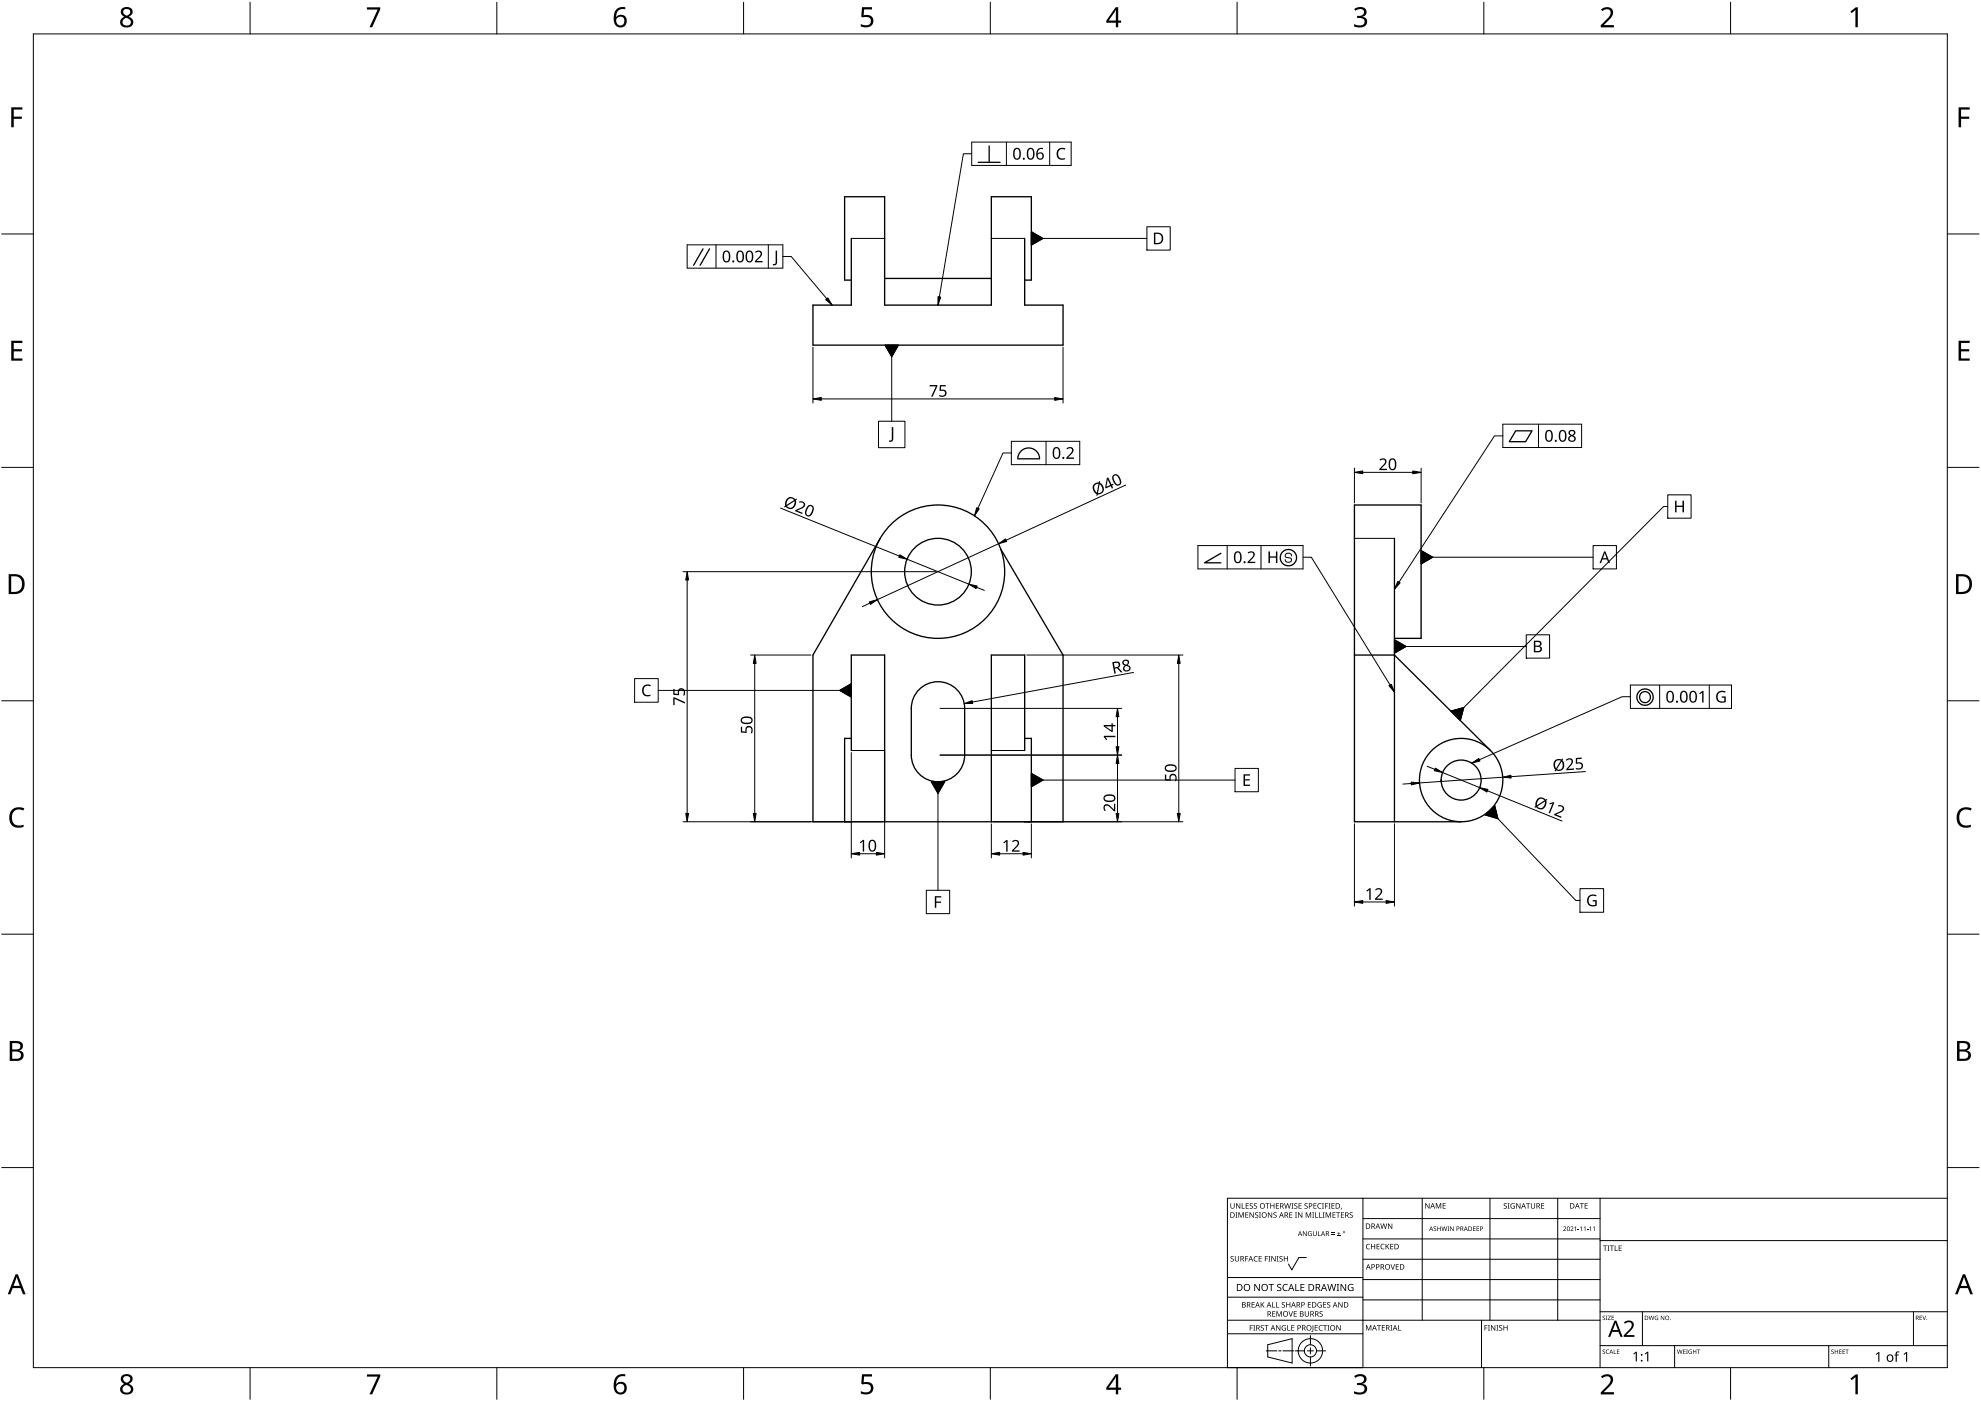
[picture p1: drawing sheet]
<svg xmlns="http://www.w3.org/2000/svg" width="594mm" height="420mm" viewBox="0 0 594 420" stroke-linecap="round" stroke-linejoin="round" font-family="sans-serif">
<g fill="none" stroke="#000" stroke-width=".4">
<path d="M255.3 71.5v20h-11.5v12h75v-12h-11.5v-20M255.3 84h-2v-25h12v32.5h32v-32.5h12v25h-2M265.3 83.5h32M264 161.5l-20.2 34.9v50h75v-50l-18.7-31.7M418.2 161.5v84.9M406.2 196.4h12l28.8 28.7M418.2 191.4h8v-40h-20v95h32M275.6 206.8a8 8 0 0 1 8.8-1.7 8 8 0 0 1 4.9 7.3v14a8 8 0 0 1-8 8 8 8 0 0 1-8-8v-14a8 8 0 0 1 2.3-5.6zM255.3 225.1v-28.7h10v50M255.3 221.4h-2v25M307.3 225.1v-28.7h-10v50M307.3 221.4h2v25"/>
<circle cx="281.3" cy="171.4" r="10"/>
<circle cx="281.3" cy="171.4" r="20"/>
<circle cx="438.2" cy="233.9" r="6"/>
<circle cx="438.2" cy="233.9" r="12.5"/>
</g>
<path d="M255.3 71.5h10M297.3 71.5h10M406.2 161.5h12M255.3 225.1h10M297.3 225.1h10" fill="none" stroke="#000" stroke-width=".3"/>
<path d="M10 10.2h574v400h-574z" fill="none" stroke="#000" stroke-width=".3"/>
<g fill="none" stroke="#000" stroke-width=".3">
<path d="M75 .7v9.5M149 .7v9.5M223 .7v9.5M297 .7v9.5M371 .7v9.5M445 .7v9.5M519 .7v9.5M.5 70.2h9.5M584 70.2h9.5M.5 140.2h9.5M584 140.2h9.5M.5 210.2h9.5"/>
<path d="M584 210.2h9.5M.5 280.2h9.5M584 280.2h9.5M.5 350.2h9.5M584 350.2h9.5M75 410.2v9.5M149 410.2v9.5M223 410.2v9.5M297 410.2v9.5M371 410.2v9.5M445 410.2v9.5M519 410.2v9.5"/>
</g>
<g fill="#000">
<path d="M110 2.2h4v.6l-2.4 5.4h-.8l2.5-5.3h-3.3zM258.5 2.2h3v.6h-2.4l-.1 1.8a1.98 1.98 0 0 1 2.3 .2 1.98 1.98 0 0 1 .5 2.3 2.71 2.71 0 0 1-3.7 .8v-.7a1.93 1.93 0 0 0 3-.6 1.37 1.37 0 0 0-.5-1.4 1.37 1.37 0 0 0-1.4-.1l-.5 .1-.4-.2zM406.1 2.7a2.32 2.32 0 0 1 3.7 .6 1.47 1.47 0 0 1-1.2 1.7 1.59 1.59 0 0 1 1.4 1.8 1.59 1.59 0 0 1-1.8 1.4l-2.1-.3v-.7a2.12 2.12 0 0 0 3.1-.5 1.21 1.21 0 0 0-1.6-1.3h-.6v-.6a1.53 1.53 0 0 0 2.1-1.2 1.49 1.49 0 0 0-2.6-.4zM480.1 2.8a2.03 2.03 0 0 1 2.1-.7 2.03 2.03 0 0 1 1.6 1.6 3.9 3.9 0 0 1-1.6 2.6l-1.2 1.2h3v.7h-4v-.6l1.6-1.6a2.56 2.56 0 0 0 1.2-2.8 1.62 1.62 0 0 0-2.3 .1zM554.9 3.5l1.6-1.3h.6v6h-.7v-5.2l-1.1 .9zM3.4 32.2h3.3v.7h-2.6v2.1h2.5v.6h-2.5v2.6h-.7zM587.4 32.2h3.3v.7h-2.6v2.1h2.4v.6h-2.4v2.6h-.7zM3.4 102.2h3.3v.7h-2.6v1.8h2.5v.7h-2.5v2.1h2.6v.7h-3.3zM587.4 102.2h3.3v.7h-2.6v1.8h2.4v.7h-2.4v2.1h2.6v.7h-3.3zM3.5 242.9a3.3 3.3 0 0 1 3.8-.5l-.3 .7a2.26 2.26 0 0 0-2.6 .1 2.26 2.26 0 0 0-.8 2.5 2.12 2.12 0 0 0 3.1 1.7l.4-.1v.7a2.98 2.98 0 0 1-3.4-.4 2.98 2.98 0 0 1-.8-3.3zM587.5 242.9a3.3 3.3 0 0 1 3.8-.5l-.3 .7a2.26 2.26 0 0 0-2.7 .1 2.26 2.26 0 0 0-.7 2.5 2.12 2.12 0 0 0 3.1 1.7l.3-.1v.7a2.98 2.98 0 0 1-3.4-.4 2.98 2.98 0 0 1-.8-3.3zM110 412.2h4v.5l-2.4 5.5h-.8l2.5-5.3h-3.3z"/>
<path d="M258.5 412.1h3v.7h-2.4l-.1 1.7a1.98 1.98 0 0 1 2.3 .3 1.98 1.98 0 0 1 .5 2.2 2.71 2.71 0 0 1-3.7 .9v-.7a1.94 1.94 0 0 0 3-.6 1.37 1.37 0 0 0-.5-1.4 1.37 1.37 0 0 0-1.4-.1l-.5 .1-.4-.2zM406.1 412.7a2.32 2.32 0 0 1 3.7 .5 1.47 1.47 0 0 1-1.2 1.8 1.59 1.59 0 0 1 1.4 1.8 1.59 1.59 0 0 1-1.8 1.4l-2.1-.3v-.7a2.12 2.12 0 0 0 3.1-.5 1.21 1.21 0 0 0-1.6-1.3h-.6v-.7a1.53 1.53 0 0 0 2.1-1.1 1.48 1.48 0 0 0-2.6-.4zM480.1 412.8a2.03 2.03 0 0 1 2.1-.7 2.03 2.03 0 0 1 1.6 1.6 3.9 3.9 0 0 1-1.6 2.6l-1.2 1.2h3v.7h-4v-.6l1.6-1.6a2.56 2.56 0 0 0 1.2-2.8 1.62 1.62 0 0 0-2.3 .1zM554.9 413.4l1.6-1.2h.6v6h-.7v-5.3l-1.1 1z"/>
<path d="M36.5 2.7a1.85 1.85 0 0 1 2-.6 1.85 1.85 0 0 1 1.3 1.6l-.4 .8-.8 .5a1.71 1.71 0 0 1 1.3 2.2 1.71 1.71 0 0 1-2.3 1 1.61 1.61 0 0 1-1.6-1.4 1.61 1.61 0 0 1 1.3-1.8 1.58 1.58 0 0 1-.8-2.3zM37 5.9a1.16 1.16 0 0 0 .9 1.8 1.16 1.16 0 0 0 1.2-1.6 1.28 1.28 0 0 0-2.1-.2zM37 3.7a1 1 0 0 0 2 0 1 1 0 0 0-2 0z"/>
<path d="M184.9 2.8a2.88 2.88 0 0 1 2.6-.6v.6a2.02 2.02 0 0 0-2.7 2.3 1.83 1.83 0 0 1 2.6-.3 1.83 1.83 0 0 1 .3 2.6 2.07 2.07 0 0 1-2.6 .6 2.07 2.07 0 0 1-1.1-2.4 4 4 0 0 1 .9-2.8zM184.7 6.3a1.3 1.3 0 0 0 2.6 0 1.3 1.3 0 0 0-2.6 0z"/>
<path d="M334.6 2.2h.7v4h.9v.6h-.9v1.4h-.7v-1.4h-2.8v-.6zM334.6 3l-2.1 3.2h2.1z"/>
<path d="M2.6 172.2h1.8a2.99 2.99 0 0 1 3 3.1 2.99 2.99 0 0 1-3.1 2.9h-1.7zM3.4 172.8v4.7h.8a2.35 2.35 0 0 0 2.4-2.1 2.35 2.35 0 0 0-2-2.6z"/>
<path d="M586.6 172.2h1.8a2.99 2.99 0 0 1 3 3.1 2.99 2.99 0 0 1-3.2 2.9h-1.6zM587.3 172.8v4.7h.9a2.35 2.35 0 0 0 2.4-2.1 2.35 2.35 0 0 0-2-2.6z"/>
<path d="M2.9 312.2h1.7a1.68 1.68 0 0 1 2.3 1.7 1.37 1.37 0 0 1-1.2 1.1 1.61 1.61 0 0 1 1.4 2 1.61 1.61 0 0 1-2.1 1.2h-2.1zM3.7 315.4v2.1h1.2a1.13 1.13 0 0 0 1.4-1.1 1.13 1.13 0 0 0-1.5-1zM3.7 312.8v1.9h1.1a1.02 1.02 0 0 0 1.3-1 1.02 1.02 0 0 0-1.4-.9z"/>
<path d="M586.9 312.2h1.7a1.68 1.68 0 0 1 2.2 1.7 1.37 1.37 0 0 1-1.1 1.1 1.61 1.61 0 0 1 1.3 2 1.61 1.61 0 0 1-2 1.2h-2.1zM587.6 315.4v2.1h1.2a1.13 1.13 0 0 0 1.5-1.1 1.13 1.13 0 0 0-1.5-1zM587.6 312.8v1.9h1.1a1.02 1.02 0 0 0 1.4-1 1.02 1.02 0 0 0-1.5-.9z"/>
<path d="M4.7 382.2h.6l2.4 6h-.8l-.7-1.9h-2.4l-.7 1.9h-.8zM5 382.9l-.9 2.7h1.8z"/>
<path d="M588.6 382.2h.7l2.4 6h-.8l-.8-1.9h-2.3l-.7 1.9h-.8zM589 382.9l-1 2.7h1.9z"/>
<path d="M36.5 412.7a1.85 1.85 0 0 1 2-.6 1.85 1.85 0 0 1 1.3 1.6l-.4 .8-.8 .5a1.71 1.71 0 0 1 1.3 2.2 1.71 1.71 0 0 1-2.3 1 1.61 1.61 0 0 1-1.6-1.5 1.61 1.61 0 0 1 1.3-1.7 1.58 1.58 0 0 1-.8-2.3zM37 415.9a1.16 1.16 0 0 0 .9 1.8 1.16 1.16 0 0 0 1.2-1.6 1.28 1.28 0 0 0-2.1-.2zM37 413.7a1 1 0 0 0 2 0 1 1 0 0 0-2 0z"/>
<path d="M184.9 412.8a2.88 2.88 0 0 1 2.6-.6v.6a2.02 2.02 0 0 0-2.7 2.3 1.83 1.83 0 0 1 2.6-.3 1.83 1.83 0 0 1 .3 2.6 2.07 2.07 0 0 1-2.6 .6 2.07 2.07 0 0 1-1.1-2.4 4 4 0 0 1 .9-2.8zM184.7 416.3a1.3 1.3 0 0 0 2.6 0 1.3 1.3 0 0 0-2.6 0z"/>
<path d="M334.6 412.2h.7v3.9h.9v.7h-.9v1.4h-.7v-1.4h-2.8v-.6zM334.6 412.9l-2.1 3.2h2.1z"/>
</g>
<g fill="none" stroke="#000" stroke-width=".3">
<path d="M408.7 359.4v50.8h-40.6v-50.8h215.9M426.5 359.4v36.5M446.8 359.4v36.5M467.1 359.4v36.5M479.8 359.4v50.8M391.8 377.1h-2.3l-2.1 3.7-1-1.7M408.7 365.5h71.1M408.7 371.5h71.1M408.7 377.6h71.1M479.8 372.1h104.2M368.1 400h40.6M368.1 395.9h111.7"/>
<path d="M368.1 389h40.6M368.1 383.1h40.6M408.7 383.7h71.1M408.7 389.8h71.1M444.3 395.9v14.3M479.8 393.4h104.2M492.5 393.4v10.2M573.8 393.4v10.2M379.7 405.1h3.2M380.2 403.3l7.3-1.8v7.3l-7.3-1.9zM383.5 405.1h.7M384.7 405.1h3.2"/>
<path d="M388.4 405.1h2.7M392.1 405.1h1.8M393 400.5v2.8M393 404.2v1.8M393 406.9v2.8M394.8 405.1h2.7M479.8 403.6h104.2M502.2 403.6v6.6M548.4 403.6v6.6"/>
<circle cx="393" cy="405.1" r="1.83"/>
<circle cx="393" cy="405.1" r="3.7"/>
</g>
<g fill="#000">
<path d="M369.1 376.8l.5-.1 .4 .1-.1 .1a.38 .38 0 0 0-.5-.1 .38 .38 0 0 0-.2 .5 .38 .38 0 0 0 .5 .2 .53 .53 0 0 1 .2 .8 .53 .53 0 0 1-.8 0v-.2a.41 .41 0 0 0 .5 .1 .41 .41 0 0 0 .2-.6 .41 .41 0 0 0-.6-.1zM369 360.8h.2v1.1a.42 .42 0 0 0 .4 .4 .42 .42 0 0 0 .4-.4v-1.1h.2v1.1a.62 .62 0 0 1-.6 .6 .62 .62 0 0 1-.6-.6zM370.5 363.6h.6l-.2 .1v1.3l.2 .2h-.6l.2-.2v-1.3zM370.3 376.7h.2v1a.42 .42 0 0 0 .5 .5 .42 .42 0 0 0 .4-.5v-1h.2v1a.62 .62 0 0 1-.7 .6 .62 .62 0 0 1-.6-.6zM370.7 360.8h.2l.9 1.4v-1.4h.1v1.7h-.2l-.9-1.4 .1 1.4h-.2zM371.4 363.6h.3l.5 1.3 .5-1.3h.3v1.6h-.2v-1.4l-.7 1.4-.5-1.4v1.4h-.2zM372.4 360.8h.2v1.5h.7v.2h-.9zM373.4 376.7h.9v.2h-.7v.5h.7v.2h-.7v.7h-.2zM373.5 363.6h.9v.2h-.7v.5h.6v.1h-.6v.6h.7v.2h-.9zM373.6 360.8h.9v.2h-.7v.5h.6v.2h-.6v.6h.7v.2h-.9zM374.8 361l.6-.2 .3 .1v.2a.38 .38 0 0 0-.5-.2 .38 .38 0 0 0-.2 .5 .38 .38 0 0 0 .5 .2 .53 .53 0 0 1 .1 .8 .53 .53 0 0 1-.8 0v-.1a.41 .41 0 0 0 .6 0 .41 .41 0 0 0 .1-.5 .41 .41 0 0 0-.5-.2zM374.7 363.6h.3l.8 1.3v-1.3h.2v1.6h-.2l-.9-1.4v1.4h-.2z"/>
<path d="M376.2 376.9l.5-.2 .5 .1-.1 .1a.65 .65 0 0 0-.9 .6 .65 .65 0 0 0 .9 .6 .77 .77 0 0 1-1.1-.1 .77 .77 0 0 1 .2-1.1zM376.1 361l.5-.2 .4 .1-.1 .2a.38 .38 0 0 0-.5-.2 .38 .38 0 0 0-.2 .5 .38 .38 0 0 0 .5 .2 .53 .53 0 0 1 .2 .8 .53 .53 0 0 1-.8 0v-.1a.41 .41 0 0 0 .5 0 .41 .41 0 0 0 .2-.5 .41 .41 0 0 0-.6-.2zM376.4 363.7l.6-.1h.3v.2a.38 .38 0 0 0-.5-.1 .38 .38 0 0 0-.2 .5 .38 .38 0 0 0 .5 .2 .53 .53 0 0 1 .1 .8 .53 .53 0 0 1-.8 0v-.2a.41 .41 0 0 0 .6 .1 .41 .41 0 0 0 .1-.6 .41 .41 0 0 0-.5-.1zM377.6 363.6h.5l-.1 .1v1.3l.1 .2h-.5l.2-.2v-1.3zM377.5 376.7h.9v.2h-.7v.5h.6v.2h-.6v.5h.7v.2h-.9zM379.3 376.7h.9v.2h-.7v.5h.7v.2h-.7v.7h-.2zM379.5 360.8h1.2v.2h-.5v1.5h-.2v-1.5h-.5zM380.4 376.7h.6l-.2 .2v1.3l.2 .1h-.6l.2-.1v-1.3zM380.2 363.6h.3l.8 1.3v-1.3h.2v1.6h-.2l-.9-1.4v1.4h-.2zM380.9 360.8h.3v.7h.8v-.7h.2v1.7h-.2v-.8h-.8v.8h-.3zM381.3 376.7h.2l.9 1.3v-1.3h.1v1.6h-.2l-.9-1.3 .1 1.3h-.2zM381.9 363.7l.6-.1h.3v.2a.38 .38 0 0 0-.5-.1 .38 .38 0 0 0-.2 .5 .38 .38 0 0 0 .5 .2 .53 .53 0 0 1 .1 .8 .53 .53 0 0 1-.8 0l.1-.2a.41 .41 0 0 0 .5 .1 .41 .41 0 0 0 .1-.6 .41 .41 0 0 0-.5-.1z"/>
<path d="M382.9 376.7h.5l-.1 .2v1.3l.1 .1h-.5l.1-.1v-1.3zM382.6 360.8h.9v.2h-.7v.5h.7v.2h-.7v.6h.7v.2h-.9zM383.8 376.8l.5-.1 .3 .1v.1a.38 .38 0 0 0-.5-.1 .38 .38 0 0 0-.2 .5 .38 .38 0 0 0 .5 .2 .53 .53 0 0 1 .2 .8 .53 .53 0 0 1-.9 0l.1-.2a.41 .41 0 0 0 .5 .1 .41 .41 0 0 0 .1-.6 .41 .41 0 0 0-.5-.1zM385 376.7h.2v.7h.8v-.7h.2v1.6h-.2v-.7h-.8v.7h-.2zM385.1 360.8h.2l.4 1.4 .3-1.4h.2l.4 1.4 .3-1.4h.3l-.5 1.7h-.2l-.4-1.4-.4 1.4h-.2zM386.6 363.6h1v.2h-.7v.5h.6v.1h-.6v.6h.7v.2h-1zM387.3 360.8h.6l-.2 .2v1.3l.2 .2h-.6l.2-.2v-1.3zM388.4 363.6h.6l-.2 .1v1.3l.2 .2h-.6l.2-.2v-1.3zM388.2 361l.5-.2 .4 .1-.1 .2a.38 .38 0 0 0-.5-.2 .38 .38 0 0 0-.2 .5 .38 .38 0 0 0 .5 .2 .53 .53 0 0 1 .2 .8 .53 .53 0 0 1-.8 0v-.1a.41 .41 0 0 0 .5 0 .41 .41 0 0 0 .1-.5 .41 .41 0 0 0-.5-.2zM389.4 360.8h.9v.2h-.7v.5h.7v.2h-.7v.6h.7v.2h-.9zM389.3 363.6h.2l.9 1.3v-1.3h.1v1.6h-.2l-.9-1.4 .1 1.4h-.2zM390.7 369.2h.2l.8 1.2v-1.2h.2v1.5h-.2l-.8-1.2v1.2h-.2z"/>
<path d="M391.3 361l.5-.2 .4 .1-.1 .2a.38 .38 0 0 0-.5-.2 .38 .38 0 0 0-.2 .5 .38 .38 0 0 0 .5 .2 .53 .53 0 0 1 .2 .8 .53 .53 0 0 1-.8 0v-.1a.41 .41 0 0 0 .5 0 .41 .41 0 0 0 .1-.5 .41 .41 0 0 0-.5-.2zM391.6 363.6h.3l.5 1.3 .5-1.3h.3v1.6h-.2v-1.4l-.7 1.4-.5-1.4v1.4h-.2zM392.4 369.4l.5-.2 .5 .1-.2 .1a.6 .6 0 0 0-.8 .6 .6 .6 0 0 0 .8 .5v-.4l-.3-.2h.5v.7a.8 .8 0 0 1-1.1-.1 .8 .8 0 0 1 .1-1.1zM393.5 363.6h.6l-.2 .1v1.3l.2 .2h-.6l.2-.2v-1.3zM394.4 363.6h.2v1.4h.7v.2h-.9zM393.9 360.8h.9v.2h-.7v.5h.7v.2h-.7v.6h.7v.2h-.9zM393.7 369.2h.2v1a.38 .38 0 0 0 .4 .3 .38 .38 0 0 0 .4-.3v-1h.2v1a.56 .56 0 0 1-.6 .5 .56 .56 0 0 1-.6-.5zM395.2 369.2h.2v1.3h.7v.2h-.9zM395.6 363.6h.2v1.4h.7v.2h-.9zM395.3 361l.5-.2 .5 .1-.1 .2a.65 .65 0 0 0-.9 .6 .65 .65 0 0 0 .9 .5 .77 .77 0 0 1-1.1-.1 .77 .77 0 0 1 .2-1.1zM396.5 360.8h.5l-.1 .2v1.3l.1 .2h-.5l.1-.2v-1.3zM396.7 363.6h.5l-.2 .1v1.3l.2 .2h-.5l.1-.2v-1.3z"/>
<path d="M397.4 360.8h.9v.2h-.7v.6h.6v.2h-.6v.7h-.2zM397.5 363.6h.3l.5 1.3 .6-1.3h.3v1.6h-.2v-1.4l-.7 1.4-.6-1.4v1.4h-.2zM398.4 360.8h.6l-.2 .2v1.3l.2 .2h-.6l.2-.2v-1.3zM399.3 370.1l1 .1zM399.3 369.7l1 .1zM399.3 360.8h.9v.2h-.7v.5h.7v.2h-.7v.6h.7v.2h-.9zM399.6 363.6h.9v.2h-.7v.5h.7v.1h-.7v.6h.7v.2h-.9zM401 370.5l1 .2zM400.7 363.6h1.2v.2h-.5v1.4h-.2v-1.4h-.5zM401.4 369.5l.2 .4h.4l-.4 .1v.5l-.2-.5h-.4l.4-.1zM402.2 362.2h.2l-.3 .6zM402.1 363.6h.9v.2h-.7v.5h.7v.1h-.7v.6h.7v.2h-.9z"/>
<path d="M404.8 363.7l.6-.1h.3l-.1 .2a.38 .38 0 0 0-.5-.1 .38 .38 0 0 0-.1 .5 .38 .38 0 0 0 .4 .2 .53 .53 0 0 1 .2 .8 .53 .53 0 0 1-.8 0v-.2a.41 .41 0 0 0 .6 .1 .41 .41 0 0 0 .1-.6 .41 .41 0 0 0-.6-.1zM409.8 373.2l.6-.2 .5 .1-.1 .2a.65 .65 0 0 0-1 .6 .65 .65 0 0 0 1 .5 .77 .77 0 0 1-1.1-.1 .77 .77 0 0 1 .1-1.1zM411.1 373h.2v.7h.9v-.7h.2v1.7h-.2v-.8h-.9v.8h-.2zM412.8 373h.9v.2h-.7v.5h.7v.2h-.7v.6h.7v.2h-.9zM414.2 373.2l.6-.2 .4 .1-.1 .2a.65 .65 0 0 0-.9 .6 .65 .65 0 0 0 1 .5 .77 .77 0 0 1-1.1-.1 .77 .77 0 0 1 .1-1.1zM413.9 366.9h.3l.3 1.4 .4-1.4h.2l.4 1.4 .3-1.4h.2l-.4 1.6h-.2l-.4-1.3-.4 1.3h-.2zM415.5 373h.2v.8l.7-.8h.3l-.7 .7 .7 1h-.2l-.6-.8-.2 .8h-.2zM417 379.1h.2l.5 1.4 .4-1.4h.3l-.6 1.7h-.2zM416.2 366.9h.3l.8 1.4v-1.4h.2v1.6h-.2l-.9-1.3v1.3h-.2zM416.9 373h.9v.2h-.7v.5h.7v.2h-.7v.6h.7v.2h-.9zM427.4 360.8h.2l.9 1.4v-1.4h.2v1.6h-.2l-.9-1.3v1.3h-.2zM430 367.9l.5-.1 .2 .2a.33 .33 0 0 0-.5-.1 .33 .33 0 0 0-.1 .5 .33 .33 0 0 0 .5 .1 .43 .43 0 0 1 0 .7 .43 .43 0 0 1-.7-.2 .33 .33 0 0 0 .5 .1 .33 .33 0 0 0 0-.5l-.4-.3z"/>
<path d="M430.6 360.8h.3l.5 1.4 .5-1.4h.3v1.6h-.2v-1.4l-.7 1.4-.5-1.4v1.4h-.2zM431 367.8h.2v.6h.7v-.6h.2v1.4h-.2v-.7h-.7v.7h-.2zM432.6 360.8h.9v.2h-.7v.5h.7v.2h-.7v.6h.7v.1h-.9zM432.3 367.8h.2l.2 1.2 .4-1.2h.1l.4 1.2 .2-1.2h.2l-.4 1.4h-.1l-.4-1.2-.3 1.2h-.2zM434.1 367.8h.5l-.2 .2 .2 1.2h-.5l.2-.2zM434.9 367.8h.2l.7 1.1v-1.1h.1v1.4h-.2l-.7-1.1v1.1h-.1zM441.8 367.8h.7l-.6 .2v.4h.6l-.6 .1v.5l.6 .2h-.7zM442.8 367.8h.8l-.6 .2v.4h.5l-.5 .1v.5l.6 .2h-.8zM451 361l.6-.2 .3 .1-.1 .2a.38 .38 0 0 0-.5-.2 .38 .38 0 0 0-.1 .5 .38 .38 0 0 0 .4 .2 .53 .53 0 0 1 .2 .8 .53 .53 0 0 1-.8 0v-.1a.41 .41 0 0 0 .6 0 .41 .41 0 0 0 .1-.5 .41 .41 0 0 0-.5-.2zM452.1 360.8h.6l-.2 .2v1.3l.2 .2h-.6l.2-.2v-1.3zM453.2 361l.7-.2 .4 .1-.1 .2a.67 .67 0 0 0-1 .5 .67 .67 0 0 0 .9 .7v-.5h-.4v-.2h.6v.8a.88 .88 0 0 1-1.2-.2 .88 .88 0 0 1 .1-1.2zM454.7 360.8h.2l.9 1.4v-1.4h.2v1.7h-.3l-.8-1.4v1.4h-.2z"/>
<path d="M457.7 360.8h1.2v.2h-.5v1.5h-.2v-1.5h-.5zM459.1 360.8h.2v1.1a.42 .42 0 0 0 .4 .4 .42 .42 0 0 0 .4-.4v-1.1h.2v1.1a.62 .62 0 0 1-.6 .6 .62 .62 0 0 1-.6-.6zM462.2 360.8h.9v.2h-.7v.5h.6v.2h-.6v.6h.7v.2h-.9zM468.8 368a.49 .49 0 0 1 .8 0 .49 .49 0 0 1-.3 .7l-.3 .3 .7 .2h-.9l.3-.5a.37 .37 0 0 0 .4-.5 .37 .37 0 0 0-.6-.1zM471 368a.49 .49 0 0 1 .8 0 .49 .49 0 0 1-.3 .7l-.3 .3 .7 .2h-.9l.3-.5a.37 .37 0 0 0 .4-.5 .37 .37 0 0 0-.6-.1zM472.1 368.1l.5-.3v1.4h-.1v-1.2zM473.1 368.6l.5 .1zM473.8 368.1l.5-.3v1.4h-.1v-1.2zM473.8 360.8h1.2v.2h-.5v1.4h-.2v-1.4h-.5zM474.9 368.1l.5-.3v1.4h-.1v-1.2zM475.9 368.6l.5 .1zM475.2 360.8h.9v.2h-.7v.5h.7v.2h-.7v.6h.7v.1h-.9z"/>
<path d="M476.6 368.1l.5-.3v1.4h-.1v-1.2zM477.7 368.1l.5-.3v1.4h-.1v-1.2zM480.7 373.5h1.3v.2h-.5v1.4h-.2v-1.4h-.6zM482.1 373.5h.6l-.2 .2v1.3l.2 .1h-.6l.2-.1v-1.3zM482.8 373.5h1.2v.2h-.5v1.4h-.2v-1.4h-.5zM484.2 373.5h.2v1.5h.7v.1h-.9zM485.4 373.5h.9v.2h-.7v.5h.7v.2h-.7v.6h.7v.1h-.9zM374.8 397.4h.9v.2h-.7v.6h.6v.2h-.6v.6h-.2zM375.3 390.5h1v.2h-.7v.5h.6v.2h-.6v.6h.7v.1h-1zM375.8 397.4h.6l-.2 .2v1.3l.2 .1h-.6l.2-.1v-1.3zM376.1 385.1h.4l1.1 1.7v-1.7h.2v2.1h-.3l-1.1-1.8v1.8h-.3zM378.1 397.6l.6-.2 .3 .1v.2a.38 .38 0 0 0-.5-.2 .38 .38 0 0 0-.2 .5 .38 .38 0 0 0 .5 .2 .53 .53 0 0 1 .1 .8 .53 .53 0 0 1-.8 0v-.2a.41 .41 0 0 0 .6 .1 .41 .41 0 0 0 .1-.5 .41 .41 0 0 0-.5-.2z"/>
<path d="M378.1 390.5h.2v.8l.7-.8h.2l-.6 .7 .6 .9h-.2l-.6-.7-.1 .7h-.2zM379.2 397.4h1.2v.2h-.5v1.4h-.2v-1.4h-.5zM380.4 385.1h1.6v.2h-.6v1.9h-.3v-1.9h-.7zM381.5 390.5h.2v1.4h.7v.2h-.9zM381.5 393.2h.9v.2h-.7v.5h.7v.2h-.7v.6h.7v.2h-.9zM382.7 390.5h.2v1.4h.7v.2h-.9zM382.8 393.2h.3l.5 1.4 .5-1.4h.3v1.7h-.2v-1.5l-.7 1.5-.5-1.5v1.5h-.2zM382.7 397.4h.2l.9 1.4v-1.4h.2v1.6h-.3l-.8-1.3v1.3h-.2zM383.1 385.3l.4-.3 .7 .2-.2 .1a.44 .44 0 0 0-.7 .2 .44 .44 0 0 0 .5 .5 .66 .66 0 0 1 .4 1 .66 .66 0 0 1-1 .2l-.2-.1v-.3l.2 .1a.47 .47 0 0 0 .8-.2 .47 .47 0 0 0-.6-.6l-.4-.3zM384.6 397.6l.7-.2 .3 .1v.2a.67 .67 0 0 0-1.1 .5 .67 .67 0 0 0 1 .6v-.4h-.4v-.2h.6v.8a.88 .88 0 0 1-1.2-.2 .88 .88 0 0 1 .1-1.2zM384.5 390.7l.5-.2 .3 .1v.2a.38 .38 0 0 0-.5-.2 .38 .38 0 0 0-.2 .5 .38 .38 0 0 0 .5 .2 .53 .53 0 0 1 .2 .8 .53 .53 0 0 1-.8 0v-.2a.41 .41 0 0 0 .5 .1 .41 .41 0 0 0 .1-.5 .41 .41 0 0 0-.5-.2zM384.9 385.3l.7-.3 .6 .2-.1 .2a.84 .84 0 0 0-1.2 .8 .84 .84 0 0 0 1.2 .7v.2a1.1 1.1 0 0 1-1.4-.3 1.1 1.1 0 0 1 .2-1.5z"/>
<path d="M386.1 397.4h.2v1.5h.7v.1h-.9zM386.4 393.2h.2l.5 1.4 .4-1.4h.3l-.6 1.7h-.2zM385.7 390.5h.2v.7h.8v-.7h.3v1.6h-.3v-.7h-.8v.7h-.2zM387.2 397.4h1v.2h-.7v.5h.6v.2h-.6v.6h.7v.1h-1zM388.5 385.1h.2v1.8h.9v.3h-1.1zM388 393.2h.9v.2h-.7v.5h.6v.2h-.6v.6h.7v.2h-.9zM390 385.1h1.2v.2h-.9v.7h.8v.2h-.8v.7h.9v.3h-1.2zM391.3 393.2h.2v1.1a.42 .42 0 0 0 .4 .4 .42 .42 0 0 0 .4-.4v-1.1h.2v1.1a.62 .62 0 0 1-.6 .6 .62 .62 0 0 1-.6-.6zM392.2 390.5h.9v.2h-.7v.5h.7v.2h-.7v.6h.7v.1h-.9zM393.6 397.4h.2v1.7l-.5 .4v-.2l.3-.2zM394.3 397.4h.9v.2h-.7v.5h.6v.2h-.6v.6h.7v.1h-.9zM395.3 390.7l.7-.2 .4 .1-.1 .2a.67 .67 0 0 0-1 .5 .67 .67 0 0 0 .9 .6v-.4h-.4v-.2h.6v.8a.88 .88 0 0 1-1.2-.2 .88 .88 0 0 1 .1-1.2z"/>
<path d="M395.7 397.6l.5-.2 .5 .1-.1 .2a.65 .65 0 0 0-.9 .6 .65 .65 0 0 0 .9 .5 .77 .77 0 0 1-1.1-.1 .77 .77 0 0 1 .2-1.1zM395.8 393.4l.5-.2 .4 .1-.1 .2a.38 .38 0 0 0-.5-.2 .38 .38 0 0 0-.2 .5 .38 .38 0 0 0 .5 .2 .53 .53 0 0 1 .2 .8 .53 .53 0 0 1-.8 0v-.2a.41 .41 0 0 0 .5 .1 .41 .41 0 0 0 .2-.5 .41 .41 0 0 0-.6-.2zM396.8 397.4h1.2v.2h-.5v1.4h-.2v-1.4h-.5zM396.8 390.5h.9v.2h-.7v.5h.6v.2h-.6v.6h.7v.1h-.9zM398.1 397.4h.6l-.2 .2v1.3l.2 .1h-.6l.2-.1v-1.3zM398 390.7l.6-.2 .3 .1v.2a.38 .38 0 0 0-.5-.2 .38 .38 0 0 0-.2 .5 .38 .38 0 0 0 .5 .2 .53 .53 0 0 1 .1 .8 .53 .53 0 0 1-.8 0v-.2a.41 .41 0 0 0 .6 .1 .41 .41 0 0 0 .1-.5 .41 .41 0 0 0-.5-.2zM398 385.1h.3l.4 1.8 .5-1.8h.3l.5 1.8 .4-1.8h.3l-.6 2.1h-.2l-.5-1.8-.5 1.8h-.3zM400.9 385.1h.7l-.2 .2v1.7l.2 .2h-.7l.2-.2v-1.7zM400.8 397.4h.2l.9 1.4v-1.4h.1v1.6h-.2l-.9-1.3 .1 1.3h-.2zM401.3 390.5h.3l.8 1.4v-1.4h.2v1.6h-.2l-.9-1.3v1.3h-.2zM402 385.1h.3l1.1 1.7v-1.7h.3v2.1h-.3l-1.1-1.8v1.8h-.3zM404.4 385.3l1-.3 .5 .2-.1 .2a.87 .87 0 0 0-1.4 .6 .87 .87 0 0 0 1.2 .9v-.6h-.4v-.2h.7v1a1.15 1.15 0 0 1-1.5-.2 1.15 1.15 0 0 1 0-1.6z"/>
<path d="M409.6 397.4h.3l.5 1.3 .5-1.3h.3v1.6h-.2l.1-1.4-.8 1.4-.5-1.4v1.4h-.2zM412.9 397.4h1.3v.2h-.5v1.4h-.3v-1.4h-.5zM414.4 397.4h.9v.2h-.7v.5h.7v.2h-.7v.5h.7v.2h-.9zM416.9 397.4h.6l-.2 .2v1.3l.2 .1h-.6l.2-.1v-1.3zM419.3 397.4h.2v1.4h.7v.2h-.9zM418.6 379.1h.9v.2h-.7v.5h.6v.2h-.6v.6h.7v.2h-.9zM445.2 397.4h.9v.2h-.7v.6h.7v.2h-.7v.6h-.2zM446.2 397.4h.6l-.2 .2v1.3l.2 .1h-.6l.2-.1v-1.3zM447.1 397.4h.3l.8 1.4v-1.4h.2v1.6h-.2l-.9-1.3v1.3h-.2zM448.7 397.4h.6l-.2 .2v1.3l.2 .1h-.6l.2-.1v-1.3zM449.6 397.6l.6-.2 .3 .1-.1 .2a.38 .38 0 0 0-.5-.2 .38 .38 0 0 0-.1 .5 .38 .38 0 0 0 .5 .2 .53 .53 0 0 1 .1 .8 .53 .53 0 0 1-.8 0v-.2a.41 .41 0 0 0 .6 .1 .41 .41 0 0 0 .1-.5 .41 .41 0 0 0-.5-.2zM450.9 397.4h.2v.7h.8v-.7h.2v1.6h-.2v-.7h-.8v.7h-.2z"/>
<path d="M480.6 394.7l.5-.1 .2 .2a.32 .32 0 0 0-.4-.1 .32 .32 0 0 0-.1 .4 .32 .32 0 0 0 .4 .1 .41 .41 0 0 1 0 .7 .41 .41 0 0 1-.6-.2 .31 .31 0 0 0 .4 .1 .31 .31 0 0 0 .1-.5l-.5-.2zM481.5 394.6h.5l-.1 .1 .1 1.2h-.5l.2-.2zM482.2 394.6h.8l-.6 1.1 .7 .2h-.9l.6-1.2zM483.3 394.6h.7l-.5 .1v.4h.5l-.5 .2v.4l.5 .2h-.7zM494.4 394.6h.2l.3 1.1 .3-1.1h.1l.3 1.1 .3-1.1h.2l-.4 1.3h-.1l-.4-1.1-.3 1.1h-.1zM496.4 394.7l.9-.1-.3 .1a.53 .53 0 0 0-.6 .6 .53 .53 0 0 0 .7 .4v-.4l-.3-.1h.5v.6a.71 .71 0 0 1-1-.1 .71 .71 0 0 1 .1-1zM498.1 394.6l.8 1.1v-1.1h.2v1.3l-.9-1.1-.1 1.1zM575.7 394.6h.7l-.6 .1v.4h.6l-.6 .2v.4l.6 .2h-.7zM576.5 394.6h.2l.3 1.1 .4-1.1h.2l-.5 1.3zM480.6 404.9l.5-.2 .2 .2a.32 .32 0 0 0-.4 0 .32 .32 0 0 0-.1 .4 .32 .32 0 0 0 .4 .1 .41 .41 0 0 1 0 .7 .41 .41 0 0 1-.6-.3 .31 .31 0 0 0 .4 .2 .31 .31 0 0 0 .1-.5l-.5-.3zM481.7 404.9l.5-.2 .4 .1-.1 .1a.52 .52 0 0 0-.8 .5 .52 .52 0 0 0 .8 .5 .61 .61 0 0 1-.9-.1 .61 .61 0 0 1 .1-.9zM484 404.7h.1v1.2l.6 .1h-.7z"/>
<path d="M484.9 404.7h.7l-.5 .2v.4h.5l-.5 .1v.5l.5 .1h-.7zM487 396.6a1.62 1.62 0 0 1 1.9-.6 1.62 1.62 0 0 1 1 1.6l-.4 .9-1.8 1.9h2.5v.5h-3.3v-.5l1.6-1.5a1.37 1.37 0 0 0 .3-2.3l-.6-.1-.9 .5zM489.8 406l1.1-.6v2.9h-.4v-2.6l-.5 .5zM493.2 406l1.1-.6v2.9h-.3v-2.6l-.6 .5zM502.9 404.7h.2l.3 1.1 .2-1.1h.2l.3 1.1 .3-1.1h.2l-.4 1.3h-.1l-.4-1.1-.3 1.1h-.1zM504.8 404.7h.7l-.6 .2v.4h.6l-.6 .1v.5l.6 .1h-.7zM505.7 404.7h.4l-.1 .2 .1 1.1h-.4l.1-.1zM506.5 404.9l.9-.1-.3 .1a.53 .53 0 0 0-.6 .5 .53 .53 0 0 0 .7 .5v-.4l-.3-.1h.5v.6a.71 .71 0 0 1-.9-.2 .71 .71 0 0 1 0-.9zM507.7 404.7h.2v.6h.6v-.6h.2v1.3h-.2v-.6h-.6v.6h-.2zM508.9 404.7h1l-.4 .2v1.1h-.2v-1.1zM549.2 404.9l.5-.2 .2 .2a.32 .32 0 0 0-.5 0 .32 .32 0 0 0 0 .4 .32 .32 0 0 0 .4 .1 .41 .41 0 0 1 0 .7 .41 .41 0 0 1-.7-.3 .31 .31 0 0 0 .5 .2 .31 .31 0 0 0 0-.5l-.4-.3zM550.2 404.7h.2v.6h.7v-.6h.1v1.3h-.1v-.6h-.7v.6h-.2z"/>
<path d="M551.6 404.7h.7l-.6 .2v.4h.6l-.6 .1v.5l.6 .1h-.7zM552.6 404.7h.7l-.6 .2v.4h.6l-.6 .1v.5l.6 .1h-.7zM553.4 404.7h1l-.4 .2v1.1h-.2v-1.1zM562.5 406.1l1.1-.6v2.9h-.3v-2.5l-.6 .4zM568.6 405.5l1-.2-.1 .3h-.5l-.1 .2-.1 .4h.6v.3h-.6v1.9h-.3v-1.9h-.4l.4-.3zM570.9 406.1l1-.6v2.9h-.3v-2.5l-.6 .4z"/>
<path d="M369 363.6h.5a.81 .81 0 0 1 .8 .8 .81 .81 0 0 1-.9 .8h-.4zM369.2 363.7v1.3h.2a.64 .64 0 0 0 .7-.6 .64 .64 0 0 0-.6-.7z"/>
<path d="M372 376.7h.4a.47 .47 0 0 1 .6 .3 .47 .47 0 0 1-.3 .6l.5 .7h-.3l-.4-.7h-.3v.7h-.2zM372.2 376.9v.6h.2a.31 .31 0 0 0 .4-.3 .31 .31 0 0 0-.4-.3z"/>
<path d="M375 376.7h.2l.6 1.6h-.2l-.2-.5h-.6l-.2 .5h-.2zM375.1 376.9l-.3 .7h.5z"/>
<path d="M377.7 361.7a.81 .81 0 0 1 1.6 0 .81 .81 0 0 1-1.6 0zM378 361.7a.6 .6 0 0 0 1.2 0 .6 .6 0 0 0-1.2 0z"/>
<path d="M378.3 364.4a.81 .81 0 0 1 1.6 0 .81 .81 0 0 1-1.6 0zM378.6 364.4a.6 .6 0 0 0 1.2 0 .6 .6 0 0 0-1.2 0z"/>
<path d="M383.9 360.8h.4a.47 .47 0 0 1 .6 .4 .47 .47 0 0 1-.3 .5l.4 .8h-.2l-.4-.7h-.3v.7h-.2zM384.1 361v.6h.2a.31 .31 0 0 0 .4-.3 .31 .31 0 0 0-.4-.3z"/>
<path d="M384.2 363.6h.2l.6 1.6h-.2l-.2-.5h-.6l-.2 .5h-.2zM384.3 363.8l-.3 .7h.5z"/>
<path d="M385.2 363.6h.5a.47 .47 0 0 1 .6 .3 .47 .47 0 0 1-.4 .6l.5 .7h-.2l-.4-.7h-.4v.7h-.2zM385.4 363.8v.6h.3a.31 .31 0 0 0 .4-.4 .31 .31 0 0 0-.4-.2z"/>
<path d="M389.8 369.2l.7 1.5-.4-.5h-.5l-.4 .5zM389.9 369.4l-.3 .7h.5z"/>
<path d="M392.5 360.8h.4a.54 .54 0 0 1 .6 .7 .54 .54 0 0 1-.8 .3v.7h-.2zM392.7 361v.7a.39 .39 0 0 0 .6-.4 .39 .39 0 0 0-.6-.3z"/>
<path d="M396.7 369.2l.7 1.5-.3-.5h-.6l-.4 .5zM396.8 369.4l-.3 .7h.5z"/>
<path d="M397.6 369.2h.4a.42 .42 0 0 1 .5 .3 .42 .42 0 0 1-.2 .5l.4 .7h-.3l-.3-.6h-.3v.6h-.2zM397.8 369.4v.5h.2a.28 .28 0 0 0 .4-.2 .28 .28 0 0 0-.4-.3z"/>
<path d="M400.6 360.8h.5a.81 .81 0 0 1 .8 .9 .81 .81 0 0 1-.9 .8h-.4zM400.8 361v1.3h.2a.64 .64 0 0 0 .6-.6 .64 .64 0 0 0-.6-.7z"/>
<path d="M402.7 369.5a.35 .35 0 0 1 .7 0 .35 .35 0 0 1-.7 0zM402.9 369.5a.19 .19 0 0 0 .3 0 .19 .19 0 0 0-.3 0z"/>
<path d="M403.4 363.6h.4a.47 .47 0 0 1 .6 .3 .47 .47 0 0 1-.3 .6l.4 .7h-.2l-.4-.7h-.3v.7h-.2zM403.6 363.8v.6h.2a.31 .31 0 0 0 .4-.4 .31 .31 0 0 0-.4-.2z"/>
<path d="M409.6 366.9h.5a.81 .81 0 0 1 .8 .9 .81 .81 0 0 1-.8 .7h-.5zM409.8 367.1v1.3h.2a.64 .64 0 0 0 .7-.6 .64 .64 0 0 0-.6-.7z"/>
<path d="M411.3 366.9h.4a.47 .47 0 0 1 .6 .3 .47 .47 0 0 1-.3 .6l.4 .7h-.2l-.4-.6h-.3v.6h-.2zM411.5 367.1v.6h.2a.31 .31 0 0 0 .4-.3 .31 .31 0 0 0-.4-.3z"/>
<path d="M411.3 379.1h.4a.54 .54 0 0 1 .6 .7 .54 .54 0 0 1-.8 .3v.7h-.2zM411.5 379.3v.6a.39 .39 0 0 0 .6-.3 .39 .39 0 0 0-.6-.3z"/>
<path d="M412.7 379.1h.4a.54 .54 0 0 1 .6 .7 .54 .54 0 0 1-.8 .3v.7h-.2zM412.9 379.3v.6a.39 .39 0 0 0 .6-.3 .39 .39 0 0 0-.6-.3z"/>
<path d="M413.1 366.9h.2l.6 1.6h-.2l-.2-.5h-.6l-.2 .5h-.2zM413.2 367.1l-.3 .8h.5z"/>
<path d="M415.2 379.9a.85 .85 0 0 1 1.7 0 .85 .85 0 0 1-1.7 0zM415.6 380a.6 .6 0 0 0 1.2 0 .6 .6 0 0 0-1.2 0z"/>
<path d="M418.2 373h.5a.81 .81 0 0 1 .8 .9 .81 .81 0 0 1-.9 .8h-.4zM418.4 373.2v1.3h.2a.64 .64 0 0 0 .7-.6 .64 .64 0 0 0-.6-.7z"/>
<path d="M419.8 379.1h.5a.81 .81 0 0 1 .8 .9 .81 .81 0 0 1-.8 .8h-.5zM420 379.3v1.3h.3a.64 .64 0 0 0 .6-.6 .64 .64 0 0 0-.6-.7z"/>
<path d="M429.1 367.8l.7 1.4-.3-.4h-.6l-.3 .4zM429.2 368l-.2 .6h.4z"/>
<path d="M429.5 360.8h.2l.7 1.6h-.3l-.1-.5h-.7l-.2 .5h-.2zM429.6 361l-.2 .8h.5z"/>
<path d="M436.8 367.8h.4a.45 .45 0 0 1 .5 .6 .45 .45 0 0 1-.7 .3v.5h-.2zM437 368v.5a.33 .33 0 0 0 .5-.3 .33 .33 0 0 0-.5-.2z"/>
<path d="M438 367.8h.3a.39 .39 0 0 1 .5 .3 .39 .39 0 0 1-.2 .5l.3 .6-.5-.6h-.3v.6h-.1zM438.1 368v.5h.2a.26 .26 0 0 0 .4-.3 .26 .26 0 0 0-.4-.2z"/>
<path d="M439.5 367.8l.7 1.4-.4-.4h-.5l-.3 .4zM439.6 368l-.2 .6h.4z"/>
<path d="M440.4 367.8l.7 .1 .3 .4a.66 .66 0 0 1-.7 .9h-.3zM440.5 368v1h.5l.3-.3-.1-.5z"/>
<path d="M443.9 367.8h.3a.45 .45 0 0 1 .5 .6 .45 .45 0 0 1-.7 .3v.5h-.1zM444 368v.5a.34 .34 0 0 0 .6-.3 .33 .33 0 0 0-.6-.2z"/>
<path d="M456.8 360.8h.2l.6 1.7h-.2l-.2-.5h-.6l-.2 .5h-.2zM456.9 361l-.3 .8h.6z"/>
<path d="M460.8 360.8h.4a.47 .47 0 0 1 .6 .4 .47 .47 0 0 1-.3 .5l.4 .8h-.2l-.4-.7h-.3v.7h-.2zM461 361v.6h.2a.31 .31 0 0 0 .4-.3 .31 .31 0 0 0-.4-.3z"/>
<path d="M470 367.9l.5-.1 .2 .3 .1 .7-.3 .4h-.4l-.2-.3zM470.1 368v.2a.49 .49 0 0 0-.1 .5 .49 .49 0 0 0 .5 .3 .53 .53 0 0 0 .2-.6 .53 .53 0 0 0-.6-.4z"/>
<path d="M470.9 360.8h.5a.81 .81 0 0 1 .8 .9 .81 .81 0 0 1-.9 .7h-.4zM471.1 361v1.3h.2a.64 .64 0 0 0 .6-.6 .64 .64 0 0 0-.6-.7z"/>
<path d="M472.9 360.8h.2l.6 1.6h-.2l-.2-.5h-.6l-.2 .5h-.2zM473 361l-.2 .8h.5z"/>
<path d="M372.5 390.5h.4a.42 .42 0 0 1 .6 .2 .42 .42 0 0 1-.3 .6 .44 .44 0 0 1 .4 .5 .44 .44 0 0 1-.6 .3h-.5zM372.7 391.4v.6h.3a.31 .31 0 0 0 .4-.3 .31 .31 0 0 0-.4-.3zM372.7 390.7v.5h.3a.28 .28 0 0 0 .3-.3 .28 .28 0 0 0-.4-.2z"/>
<path d="M370.9 385.1h.7a1.05 1.05 0 0 1 1 1.1 1.05 1.05 0 0 1-1.1 1h-.6zM371.2 385.3v1.6h.3a.83 .83 0 0 0 .8-.8 .83 .83 0 0 0-.8-.8z"/>
<path d="M373.9 390.5h.5a.47 .47 0 0 1 .6 .3 .47 .47 0 0 1-.3 .6l.4 .7h-.2l-.4-.6h-.4v.6h-.2zM374.1 390.7v.6h.3a.31 .31 0 0 0 .4-.3 .31 .31 0 0 0-.4-.3z"/>
<path d="M373.2 385.3a1.02 1.02 0 0 1 1.5 .1 1.02 1.02 0 0 1-.2 1.5 1.02 1.02 0 0 1-1.5-.4zM373.5 385.4a.83 .83 0 0 0-.3 1.2 .83 .83 0 0 0 1.2 .2l.1-.2a.81 .81 0 0 0 0-1 .81 .81 0 0 0-1-.2z"/>
<path d="M376.7 397.4h.5a.47 .47 0 0 1 .5 .3 .47 .47 0 0 1-.3 .6l.5 .7h-.3l-.3-.6h-.4v.6h-.2zM376.9 397.6v.6h.3a.31 .31 0 0 0 .4-.3 .31 .31 0 0 0-.4-.3z"/>
<path d="M377 390.5h.2l.6 1.6h-.2l-.2-.5h-.6l-.2 .5h-.2zM377.1 390.7l-.2 .7h.5z"/>
<path d="M378.5 385.3a1.02 1.02 0 0 1 1.5 .1 1.02 1.02 0 0 1-.2 1.5 1.02 1.02 0 0 1-1.5-.4zM378.8 385.4a.83 .83 0 0 0-.2 1.2 .83 .83 0 0 0 1.1 .2l.1-.2a.81 .81 0 0 0 0-1 .81 .81 0 0 0-1-.2z"/>
<path d="M380.1 393.2h.5a.47 .47 0 0 1 .5 .4 .47 .47 0 0 1-.3 .5l.5 .8h-.3l-.4-.7h-.3v.7h-.2zM380.3 393.4v.6h.3a.31 .31 0 0 0 .3-.3 .31 .31 0 0 0-.3-.3z"/>
<path d="M380.5 390.5h.1l.7 1.6h-.2l-.2-.5h-.7l-.2 .5h-.2zM380.6 390.7l-.3 .7h.5z"/>
<path d="M381.6 397.4h.2l.7 1.6h-.2l-.2-.5h-.7l-.2 .5h-.2zM381.7 397.6l-.2 .8h.5z"/>
<path d="M384.6 394.1a.85 .85 0 0 1 1.7 0 .85 .85 0 0 1-1.7 0zM385 394.1a.6 .6 0 0 0 1.2 0 .6 .6 0 0 0-1.2 0z"/>
<path d="M387.1 385.1h.2l.9 2.1h-.3l-.3-.7h-.8l-.2 .7h-.3zM387.2 385.3l-.3 1h.7z"/>
<path d="M387.8 390.5h.2l.6 1.6h-.2l-.2-.5h-.6l-.2 .5h-.2zM387.9 390.7l-.3 .7h.6z"/>
<path d="M388.8 390.5h.5a.47 .47 0 0 1 .6 .3 .47 .47 0 0 1-.3 .6l.4 .7h-.2l-.4-.6h-.4v.6h-.2zM389 390.7v.6h.3a.31 .31 0 0 0 .4-.3 .31 .31 0 0 0-.4-.3z"/>
<path d="M389.8 393.2h.5a.42 .42 0 0 1 .6 .3 .42 .42 0 0 1-.3 .5 .44 .44 0 0 1 .4 .5 .44 .44 0 0 1-.6 .4h-.6zM390 394.1v.6h.4a.31 .31 0 0 0 .3-.3 .31 .31 0 0 0-.4-.3zM390 393.4v.5h.3a.28 .28 0 0 0 .4-.3 .28 .28 0 0 0-.4-.2z"/>
<path d="M389.1 397.4h.4a.54 .54 0 0 1 .6 .7 .54 .54 0 0 1-.8 .3v.6h-.2zM389.3 397.6v.6a.39 .39 0 0 0 .6-.3 .39 .39 0 0 0-.6-.3z"/>
<path d="M390.5 397.4h.4a.47 .47 0 0 1 .6 .3 .47 .47 0 0 1-.3 .6l.4 .7h-.2l-.4-.6h-.3v.6h-.2zM390.7 397.6v.6h.2a.31 .31 0 0 0 .4-.3 .31 .31 0 0 0-.4-.3z"/>
<path d="M390.3 390.5h.4a.54 .54 0 0 1 .6 .7 .54 .54 0 0 1-.8 .3v.6h-.2zM390.5 390.7v.6a.39 .39 0 0 0 .6-.3 .39 .39 0 0 0-.6-.3z"/>
<path d="M393 393.2h.4a.47 .47 0 0 1 .6 .4 .47 .47 0 0 1-.3 .5l.4 .8h-.2l-.4-.7h-.3v.7h-.2zM393.2 393.4v.6h.2a.31 .31 0 0 0 .4-.3 .31 .31 0 0 0-.4-.3z"/>
<path d="M391.7 398.2a.81 .81 0 0 1 1.6 0 .81 .81 0 0 1-1.6 0zM392 398.2a.6 .6 0 0 0 1.2 0 .6 .6 0 0 0-1.2 0z"/>
<path d="M392.4 385.1h.7a1.05 1.05 0 0 1 1 1.1 1.05 1.05 0 0 1-1.1 1h-.6zM392.7 385.3v1.6h.3a.83 .83 0 0 0 .8-.8 .83 .83 0 0 0-.8-.8z"/>
<path d="M394.4 393.2h.4a.47 .47 0 0 1 .6 .4 .47 .47 0 0 1-.3 .5l.4 .8h-.2l-.4-.7h-.3v.7h-.2zM394.6 393.4v.6h.2a.31 .31 0 0 0 .4-.3 .31 .31 0 0 0-.4-.3z"/>
<path d="M393.5 390.5h.5a.81 .81 0 0 1 .8 .8 .81 .81 0 0 1-.9 .8h-.4zM393.7 390.7v1.3h.2a.64 .64 0 0 0 .7-.7 .64 .64 0 0 0-.7-.6z"/>
<path d="M394.6 385.1h.5a.61 .61 0 0 1 .8 .4 .61 .61 0 0 1-.4 .7l.6 1h-.3l-.6-.9h-.4v.9h-.2zM394.8 385.3v.8h.3a.4 .4 0 0 0 .5-.4 .4 .4 0 0 0-.5-.4z"/>
<path d="M396.9 385.1h.3l.8 2.1h-.3l-.2-.7h-.9l-.2 .7h-.3zM397 385.3l-.3 1h.7z"/>
<path d="M398.8 398.2a.81 .81 0 0 1 1.6 0 .81 .81 0 0 1-1.6 0zM399.1 398.2a.6 .6 0 0 0 1.2 0 .6 .6 0 0 0-1.2 0z"/>
<path d="M400.3 390.5h.2l.6 1.6h-.2l-.2-.5h-.6l-.2 .5h-.2zM400.4 390.7l-.3 .7h.5z"/>
<path d="M403.1 390.5h.4a.81 .81 0 0 1 .8 .8 .81 .81 0 0 1-.8 .8h-.4zM403.3 390.7v1.3h.2a.64 .64 0 0 0 .6-.7 .64 .64 0 0 0-.6-.6z"/>
<path d="M410.3 379.1h.1l.7 1.7h-.2l-.2-.5h-.7l-.2 .5h-.2zM410.3 379.3l-.2 .8h.5z"/>
<path d="M412.1 397.4h.2l.6 1.6h-.2l-.2-.5h-.6l-.2 .5h-.2zM412.2 397.6l-.3 .7h.5z"/>
<path d="M414 379.1h.5a.47 .47 0 0 1 .6 .4 .47 .47 0 0 1-.4 .5l.5 .8h-.2l-.4-.7h-.4v.7h-.2zM414.2 379.3v.6h.3a.31 .31 0 0 0 .4-.3 .31 .31 0 0 0-.4-.3z"/>
<path d="M415.7 397.4h.4a.47 .47 0 0 1 .6 .3 .47 .47 0 0 1-.3 .6l.4 .7h-.2l-.4-.6h-.3v.6h-.2zM415.9 397.6v.6h.2a.31 .31 0 0 0 .4-.3 .31 .31 0 0 0-.4-.3z"/>
<path d="M418.3 397.4h.1l.7 1.6h-.2l-.2-.5h-.7l-.2 .5h-.2zM418.3 397.6l-.2 .7h.5z"/>
<path d="M493.3 394.6h.7l.3 .5a.61 .61 0 0 1-.7 .8h-.3zM493.4 394.7v1h.5l.2-.7z"/>
<path d="M499.3 395.2a.65 .65 0 0 1 1.3 0 .65 .65 0 0 1-1.3 0zM499.5 395.2a.5 .5 0 0 0 1 0 .5 .5 0 0 0-1 0z"/>
<path d="M574.5 394.6h.4a.37 .37 0 0 1 .4 .2 .37 .37 0 0 1-.2 .5l.4 .6-.5-.6h-.3v.6h-.2zM574.7 394.7v.5h.2a.25 .25 0 0 0 .3-.3 .25 .25 0 0 0-.3-.2z"/>
<path d="M483.1 404.7l.7 1.3-.4-.4h-.5l-.3 .4zM483.2 404.9l-.2 .6h.4z"/>
<path d="M484.2 396.1h.5l1.9 4.8h-.6l-.6-1.5h-1.9l-.6 1.5h-.6zM484.4 396.7l-.7 2.2h1.5z"/>
<path d="M565.6 407.3a1.1 1.1 0 0 1 2.2 0 1.1 1.1 0 0 1-2.2 0zM566.4 406.6a.8 .8 0 0 0-.2 1.1 .8 .8 0 0 0 1.1 .2l.1-.4a.71 .71 0 0 0-.1-.9 .71 .71 0 0 0-.9 0z"/>
<circle cx="500.9" cy="395.8" r=".12"/>
<circle cx="577.8" cy="395.8" r=".12"/>
<circle cx="492.3" cy="408.1" r=".26"/>
<circle cx="492.3" cy="406.3" r=".27"/>
</g>
<g fill="none" stroke="#000" stroke-width=".3">
<path d="M243.8 104.1v16.8M246.3 119.6h70M318.8 104.1v16.8M234.1 152.4l35.6 14.4M337.6 145.5l-35.9 16.5M406.2 140.4v10.4M408.7 141.7h15M426.2 140.4v10.4M204.8 171.4h75.9M206.1 173.9v70M272 167.7l18.6 7.5M292.9 176.1l2.3 1"/>
<path d="M299.4 163.1l-36.3 16.7M225.1 196.4h18.1M226.3 198.9v45M260.9 180.9l-2.3 1M307.9 196.4h46.8M353.5 198.9v45M281.9 212.4h54.5M335.1 214.9v9M339.9 201.7l-48.3 8.8M255.3 225.7v31.6M265.3 225.7v31.6M281.9 226.4h54.5"/>
<path d="M335.1 228.9v15M423.2 235l-2.5 .1M428 229.8l2.3 .9M432.6 231.7l11.1 4.5M446.1 237.1l22.3 9.1M450.6 233.1l-24.9 1.7M475.5 231.4l-22.4 1.5M204.8 246.4h59.9M257.8 256h5M297.3 247.1v10.2M297.9 246.4h56.8M299.8 256h7"/>
<path d="M309.3 247.1v10.2M406.2 247.1v24.6M418.2 247.1v24.6M408.7 270.5h7"/>
</g>
<g fill="#000" stroke="#000" stroke-width=".3">
<path d="M316.3 119.2l2.5 .4-2.5 .5zM243.8 119.6l2.5-.4v.9zM406.2 141.7l2.5-.5v.9zM423.7 141.2l2.5 .5-2.5 .4zM206.1 171.4l.4 2.5h-.8zM269.9 166.4l2.1 1.3-2.5-.5zM290.6 175.2l2.4 .5-.3 .8zM299.4 163.1l2.1-1.5 .4 .8zM226.3 196.4l.5 2.5h-.9zM260.7 180.5l2.4-.7-2.1 1.5zM353.5 196.4l.4 2.5h-.8zM289.2 211l2.3-.9 .2 .9z"/>
<path d="M335.1 212.4l.4 2.5h-.8zM335.1 226.4l.4 2.5h-.8zM334.7 223.9h.8l-.4 2.5zM423.2 234.6l2.5 .2-2.5 .6zM430.5 230.4l2.1 1.3-2.5-.6zM443.7 236.2l2.5 .6-.3 .7zM450.6 233.1l2.5-.6 .1 .8zM205.7 243.9h.8l-.4 2.5zM225.9 243.9h.9l-.5 2.5zM255.3 256l2.5-.4v.9zM262.8 255.6l2.5 .4-2.5 .5zM297.3 256l2.5-.4v.9z"/>
<path d="M306.8 255.6l2.5 .4-2.5 .5zM334.7 243.9h.8l-.4 2.5zM353.1 243.9h.8l-.4 2.5zM406.2 270.5l2.5-.4v.8zM415.7 270.1l2.5 .4-2.5 .4z"/>
</g>
<g fill="#000">
<path d="M278.8 115.5h2.3l-1.4 3.5h-.5l1.5-3.1h-1.9zM281.9 115.5h1.7v.4h-1.4v1a1.19 1.19 0 0 1 1.7 1.1 1.19 1.19 0 0 1-1.9 1l-.3-.2v-.4l.1 .1a.89 .89 0 0 0 1.3 .1 .89 .89 0 0 0 .1-1.2l-1.5-.3zM267.4 128.1h.5v3.4a.89 .89 0 0 1-1.3 .9v-.3h.6l.2-.4zM239.6 150.4a1.21 1.21 0 0 1 1.8 .7 1.21 1.21 0 0 1-1.2 1.5l-1.1 .5 1.6 .7-.2 .4-2.1-.9 .1-.3 1.7-.8a.83 .83 0 0 0 .8-1 .83 .83 0 0 0-1.3-.4zM413.7 137.9a1.21 1.21 0 0 1 1.9-.1 1.21 1.21 0 0 1-.5 1.9l-.9 .9h1.7v.4h-2.3v-.4l1.3-1.3a.83 .83 0 0 0 .4-1.3 .83 .83 0 0 0-1.4 .1zM502.3 150.2h.5v1.4h1.8v-1.4h.4v3.5h-.4v-1.7h-1.8v1.7h-.5zM193 205.7a1.95 1.95 0 0 1 2.2-.2l-.2 .3a1.4 1.4 0 0 0-2 1.3 1.4 1.4 0 0 0 2.1 1.2v.4a1.82 1.82 0 0 1-2.3-.6 1.82 1.82 0 0 1 .2-2.4zM201.9 206.6h.4v1.4l1 .1a1.19 1.19 0 0 1 1.2-1.7 1.19 1.19 0 0 1 .9 1.8l-.1 .4h-.4v-.2a.89 .89 0 0 0 .1-1.2 .89 .89 0 0 0-1.2-.2l-.2 1.5-1.7-.1zM201.9 209.1l3.5 1.4v.5l-3.1-1.4v1.9h-.4zM222.2 217.9h.4v1.4l1 .1a1.19 1.19 0 0 1 1.1-1.7 1.19 1.19 0 0 1 1 1.8l-.2 .4h-.4l.1-.2a.89 .89 0 0 0 .1-1.2 .89 .89 0 0 0-1.2-.2l-.3 1.5-1.6-.1zM331 220.7h3.5v.4h-3l.5 .6-.3 .3-.7-1zM349.3 232.3h.4v1.4h1a1.19 1.19 0 0 1 1.2-1.7 1.19 1.19 0 0 1 .9 1.9l-.1 .3h-.4l.1-.2a.89 .89 0 0 0 0-1.2 .89 .89 0 0 0-1.2-.1l-.2 1.5-1.7-.2z"/>
<path d="M372.9 232.2h2v.4h-1.5v1.1h1.4v.4h-1.4v1.2h1.5v.4h-2zM469.6 227.9a1.21 1.21 0 0 1 1.9-.2 1.21 1.21 0 0 1-.4 1.9l-.8 1 1.7-.1v.3l-2.3 .2v-.4l1.2-1.3a.83 .83 0 0 0 .3-1.3 .83 .83 0 0 0-1.4 .2zM472.6 227.3l1.7-.1v.4l-1.3 .1v1a1.19 1.19 0 0 1 1.7 1 1.19 1.19 0 0 1-1.7 1.1l-.4-.1v-.4h.2a.89 .89 0 0 0 1.2 0 .89 .89 0 0 0 0-1.2l-1.4-.1zM257.8 252.6l1-.7h.3v3.5h-.4v-3.1l-.6 .6zM300.9 252.7l.9-.8h.4v3.5h-.5l.1-3-.7 .5zM303.5 252.3a1.21 1.21 0 0 1 1.9-.1 1.21 1.21 0 0 1-.5 1.9l-.9 .9h1.8v.4h-2.3v-.3l1.2-1.3a.83 .83 0 0 0 .4-1.3 .83 .83 0 0 0-1.4 .1zM331.2 241.5a1.5 1.5 0 0 1 2.1 .6l.8 .7v-1.8h.4v2.3h-.4l-1.3-1.2a.83 .83 0 0 0-1.3-.4 .83 .83 0 0 0 .1 1.4l-.3 .2a1.47 1.47 0 0 1-.1-1.8zM464.7 240.9l1.1-.3 .3 .1-1.3 3.2-.4-.1 1.2-2.8-.9 .2zM467.2 241.5a1.21 1.21 0 0 1 1.8 .7 1.21 1.21 0 0 1-1.1 1.6l-1.2 .5 1.6 .6-.1 .4-2.2-.9 .2-.3 1.6-.7a.83 .83 0 0 0 .8-1.1 .83 .83 0 0 0-1.3-.4zM280.3 268.8h2v.3h-1.5v1.3h1.4v.4h-1.4v1.4h-.5zM409.8 267.1l.9-.7h.4v3.5h-.5l.1-3.1-.7 .6zM412.4 266.7a1.21 1.21 0 0 1 1.9 0 1.21 1.21 0 0 1-.5 1.9l-.9 .9h1.7v.4h-2.3v-.4l1.3-1.3a.83 .83 0 0 0 .4-1.3 .83 .83 0 0 0-1.4 .1z"/>
<path d="M476.4 268.7a2.23 2.23 0 0 1 2.4-.2l-.2 .3a1.44 1.44 0 0 0-2.2 1.1 1.44 1.44 0 0 0 2 1.5v-1.1h-.8v-.4h1.2v1.8a1.91 1.91 0 0 1-2.5-.4 1.91 1.91 0 0 1 .1-2.6z"/>
<path d="M346 69.8h1.1a1.74 1.74 0 0 1 1.7 1.8 1.74 1.74 0 0 1-1.8 1.7h-1zM346.5 70.1v2.8h.5a1.37 1.37 0 0 0 1.4-1.3 1.37 1.37 0 0 0-1.3-1.5z"/>
<path d="M416.9 137.7a1.26 1.26 0 0 1 1.5 .1 1.26 1.26 0 0 1 .3 1.4 1.27 1.27 0 0 1-.3 1.5 1.27 1.27 0 0 1-1.4 .2 2.74 2.74 0 0 1-.1-3.2zM417.1 138a2.16 2.16 0 0 0 .3 2.6 .95 .95 0 0 0 .9-1.4 1 1 0 0 0-.9-1.4z"/>
<path d="M236.1 149.5l.7-.4h.6l1.1 .6 .3-.2 .2 .3-.3 .3a1.8 1.8 0 0 1-.7 2.2 1.8 1.8 0 0 1-2.3-.3l-.4 .2-.2-.3 .4-.2v-1zM236 151.8a1.29 1.29 0 0 0 1.5 .3 1.29 1.29 0 0 0 .8-1.3v-.5zM236.5 149.7l-.5 .7-.1 1 2.2-1.4-.9-.5z"/>
<path d="M242.2 151.8a1.17 1.17 0 0 1 1.6 0 1.17 1.17 0 0 1 .1 1.6 1.41 1.41 0 0 1-2.1 1.3 2.21 2.21 0 0 1 .4-2.9zM242.6 151.9a1.81 1.81 0 0 0-.4 2.6 1.82 1.82 0 0 0 1.4-2.3l-.5-.4z"/>
<path d="M328 145.2l.8-.4 .7-.1 .1-.4h.3l-.1 .5a1.8 1.8 0 0 1 1.3 2 1.8 1.8 0 0 1-1.9 1.5l-.1 .4-.3-.1 .1-.4a2.05 2.05 0 0 1-.9-3zM329.8 145.2l-.5 2.7a1.29 1.29 0 0 0 1.3-.9 1.29 1.29 0 0 0-.5-1.5zM328.4 145.5a1.64 1.64 0 0 0 .5 2.2l.5-2.6z"/>
<path d="M331.9 143.3l.4-.1 1 2.1 .5-.2 .1 .3-.4 .2 .3 .7-.4 .2-.3-.7-1.5 .7-.2-.3zM332.2 143.8l-.4 2.2 1.1-.5z"/>
<path d="M333.8 142.5a1.39 1.39 0 0 1 1.5-.1 1.39 1.39 0 0 1 .7 1.2 1.21 1.21 0 0 1-.4 2 1.21 1.21 0 0 1-1.7-1l-.4-1.3zM334.1 142.7a2.04 2.04 0 0 0 1.2 2.6 .95 .95 0 0 0 .2-1.7 1 1 0 0 0-1.4-.9z"/>
<path d="M481.1 165.4h.3l1.4 3.5h-.4l-.5-1.1h-1.3l-.5 1.1h-.4zM481.2 165.8l-.5 1.6h1.1z"/>
<path d="M336.7 198.2a.98 .98 0 0 1 1.3-.4 .98 .98 0 0 1 .5 1.3l-.4 .3a1.03 1.03 0 0 1 .9 1.3 1.03 1.03 0 0 1-1.4 .7 .94 .94 0 0 1-.8-.8 .94 .94 0 0 1 .5-1l-.7-.5zM337.2 200.4a.69 .69 0 0 0 1.3 0 .69 .69 0 0 0-1.3 0zM337 198.8a.6 .6 0 0 0 1.2 0 .6 .6 0 0 0-1.2 0z"/>
<path d="M460 192.1h1a.9 .9 0 0 1 1.2 .5 .9 .9 0 0 1-.6 1.2 .94 .94 0 0 1 .8 1.1 .94 .94 0 0 1-1.2 .7h-1.2zM460.4 194v1.3h.7a.66 .66 0 0 0 .9-.7 .66 .66 0 0 0-.9-.6zM460.4 192.5v1.1h.7a.6 .6 0 0 0 .7-.6 .6 .6 0 0 0-.8-.5z"/>
<path d="M222.4 215.3a2.33 2.33 0 0 1 3.3 .4 1.4 1.4 0 0 1-2 1.5 1.19 1.19 0 0 1-1.3-.5 1.19 1.19 0 0 1 0-1.4zM222.7 215.6a.75 .75 0 0 0 0 .9 .75 .75 0 0 0 .9 .2h.3a.85 .85 0 0 0 1.1-.1 .85 .85 0 0 0 0-1.1l-1.4-.2z"/>
<path d="M331 217.4h2.3v-.5h.4v.5h.8v.4h-.8v1.7h-.4l-2.3-1.6zM331.5 217.8l1.8 1.3v-1.3z"/>
<path d="M333.5 198.6l1-.2a1 1 0 0 1 1.3 .5 1 1 0 0 1-.4 1.3l1.2 1.4-.5 .1-1.1-1.3-.7 .1 .3 1.5h-.4zM334 198.9l.3 1.3 .5-.1a.67 .67 0 0 0 .7-.8 .67 .67 0 0 0-1-.5z"/>
<path d="M331.2 238.7a2.33 2.33 0 0 1 3.3 .4 1.4 1.4 0 0 1-2 1.4 1.19 1.19 0 0 1-1.4-.4 1.19 1.19 0 0 1 .1-1.4zM331.5 238.9a.75 .75 0 0 0 0 1 .75 .75 0 0 0 .9 .2h.3a.85 .85 0 0 0 1.1-.2 .85 .85 0 0 0 0-1.1l-1.4-.1z"/>
<path d="M349.5 229.7a2.33 2.33 0 0 1 3.3 .4 1.4 1.4 0 0 1-1.9 1.4 1.19 1.19 0 0 1-1.4-.4 1.19 1.19 0 0 1 0-1.4zM349.8 229.9a.75 .75 0 0 0 0 .9 .75 .75 0 0 0 .9 .3h.4a.85 .85 0 0 0 1.1-.2 .85 .85 0 0 0 0-1.1l-1.5-.2z"/>
<path d="M466.3 228.1l.9-.5 1.1 .2 .2-.4 .3 .2-.3 .4a1.8 1.8 0 0 1 .5 2.3 1.8 1.8 0 0 1-2.3 .7l-.2 .4-.3-.2 .2-.4a2.26 2.26 0 0 1-.1-2.7zM468.3 228.4l-1.4 2.3a1.29 1.29 0 0 0 1.6-.3 1.29 1.29 0 0 0 0-1.6zM466.6 228.3a1.93 1.93 0 0 0 0 2.1l1.4-2.3-.7-.1z"/>
<path d="M260.9 252.1a1.26 1.26 0 0 1 1.5 0 1.26 1.26 0 0 1 .4 1.5 1.27 1.27 0 0 1-.3 1.5 1.27 1.27 0 0 1-1.5 .1 2.75 2.75 0 0 1-.1-3.1zM261.1 252.4a2.16 2.16 0 0 0 .3 2.6 .95 .95 0 0 0 .9-1.4 1 1 0 0 0-.9-1.4z"/>
<path d="M461.1 239.5l.7-.3h.6l1.1 .6 .3-.2 .2 .3-.3 .2a1.8 1.8 0 0 1-.7 2.3 1.8 1.8 0 0 1-2.3-.3l-.4 .2-.2-.3 .4-.3v-1zM461 241.8a1.29 1.29 0 0 0 1.6 .4 1.29 1.29 0 0 0 .7-1.4v-.4zM461.5 239.8l-.5 .7-.1 1 2.3-1.5-.9-.5z"/>
</g>
<g fill="none" stroke="#000" stroke-width=".3">
<path d="M291.4 46.1h-2.5l-7.6 45.4M291.4 42.6h29.8v7h-29.8zM301.8 42.6v7M314.8 42.6v7M206.1 73.4h28.7v7h-28.7zM214.7 73.4v7M230.4 73.4v7M234.8 76.9h2.5l12.2 14.6M309.3 69.5l3.5 2-3.5 2zM312.8 71.5h31.1M343.9 68h7v7h-7zM265.4 103.5h4l-2 3.5z"/>
<path d="M267.4 107v19.3M263.4 126.3h8v8h-8zM303.3 135.8h-2.5l-8.6 18.9M303.3 132.3h20.5v7h-20.5zM313.7 132.3v7M450.7 130.7h-2.5l-30 46M450.7 127.2h23.6v7h-23.6zM461.4 127.2v7M500.1 148.4h7v7h-7zM500.1 151.9h-1.2l-59.9 60.3M359.2 163.6h31.6v7h-31.6zM368 163.6v7"/>
<path d="M378.2 163.6v7M390.8 167.1h2.5l24.9 40.4M426.2 165.1l3.5 2-3.5 2zM429.7 167.1h48.1M477.8 163.6h7v7h-7zM418.2 191.9l3.5 2-3.5 2zM421.7 193.9h36M457.7 190.4h7v7h-7zM190.3 203.5h7.1v7.1h-7.1zM197.4 207.1h54.4M251.8 207.1l3.5-2.1v4.1zM435.1 213.2l3.9-1-1.1 3.9z"/>
<path d="M488.9 208.9h-2.5l-45 20M488.9 205.4h30.4v7h-30.4zM497.7 205.4v7M512.6 205.4v7M279.3 234.4h4l-2 3.5zM281.3 237.9v29.1M309.3 231.9l3.5 2-3.5 2.1zM312.8 233.9h57.6M370.4 230.4h7v7h-7zM445.3 244.4l3-2.8 .9 3.9zM449.2 245.5l23.4 24.5h1.2M277.8 267h7v7h-7z"/>
<path d="M473.8 266.5h7.1v7.1h-7.1z"/>
</g>
<g fill="#000" stroke="#000" stroke-width=".3">
<path d="M309.3 69.5l3.5 2-3.5 2zM247.6 89.9l.7-.6 1.2 2.2zM281.3 89l.8 .1-.8 2.4zM265.4 103.5h4l-2 3.5zM292.9 152.3l.8 .3-1.5 2.1zM419.2 174.4l.7 .4-1.7 1.9zM426.2 165.1l3.5 2-3.5 2zM418.2 191.9l3.5 2-3.5 2zM251.8 207.1l3.5-2.1v4.1zM416.5 205.6l.7-.4 1 2.3zM435.1 213.2l3.9-1-1.1 3.9zM279.3 234.4h4l-2 3.5z"/>
<path d="M309.3 231.9l3.5 2-3.5 2.1zM441.4 228.9l2.1-1.4 .3 .7zM445.3 244.4l3-2.8 .9 3.9z"/>
</g>
<g fill="#000">
<path d="M296.5 43.7l.3 .1v4.7h3.1l.2 .2-.1 .2-6.8-.1 .2-.3h3zM317.3 44.8a1.95 1.95 0 0 1 2.2-.3l-.2 .4a1.4 1.4 0 0 0-2 1.3 1.4 1.4 0 0 0 2.1 1.2v.4a1.82 1.82 0 0 1-2.3-.6 1.82 1.82 0 0 1 .2-2.4zM210.7 74.5l.3 .2-2.8 4.9-.3 .1-.1-.3zM212.7 74.5l.2 .2-2.8 4.9-.2 .1-.1-.3zM226.4 75.5a1.21 1.21 0 0 1 2 0 1.21 1.21 0 0 1-.6 1.9l-.9 .9h1.8v.4h-2.3v-.4l1.2-1.3a.83 .83 0 0 0 .4-1.3 .83 .83 0 0 0-1.4 .1zM232.6 75.2h.4v3.4a.89 .89 0 0 1-1.2 .9v-.3h.5l.3-.4zM319.8 134.5a1.21 1.21 0 0 1 2-.1 1.21 1.21 0 0 1-.6 1.9l-.9 .9h1.8v.4h-2.3v-.4l1.2-1.2a.83 .83 0 0 0 .4-1.3 .83 .83 0 0 0-1.4 .1zM361.1 168.7l4.9-2.9 .3 .1-.1 .2-4.3 2.5h4.2l.2 .2-.1 .2h-5zM374.2 165.7a1.21 1.21 0 0 1 1.9 0 1.21 1.21 0 0 1-.5 1.9l-.9 .9h1.7v.4h-2.3v-.4l1.3-1.3a.83 .83 0 0 0 .3-1.3 .83 .83 0 0 0-1.3 .1zM380.4 165.4h.4v1.5h1.8v-1.5h.5v3.5h-.5v-1.7h-1.8v1.7h-.4zM385.5 166.1a1.04 1.04 0 0 1 1.2-.4 1.04 1.04 0 0 1 .7 1.1h-.1a.86 .86 0 0 0-.8-.7 .86 .86 0 0 0-.9 .7l1.2 .4a.85 .85 0 0 1 .6 1 .85 .85 0 0 1-1.1 .6 .75 .75 0 0 1-.8-.3 .75 .75 0 0 1-.1-.8 .86 .86 0 0 0 .8 .8 .86 .86 0 0 0 .9-.8l-1.6-.5a.77 .77 0 0 1 0-1.1zM509.6 207.9l.9-.7h.4v3.5h-.4v-3l-.7 .5z"/>
<path d="M515.1 207.6a2.23 2.23 0 0 1 2.4-.2l-.2 .3a1.44 1.44 0 0 0-2.2 1.1 1.44 1.44 0 0 0 2 1.5v-1.1h-.8v-.3h1.2v1.7a1.9 1.9 0 0 1-2.5-.4 1.9 1.9 0 0 1 .1-2.6z"/>
<path d="M304.3 44.6a1.26 1.26 0 0 1 1.5 0 1.26 1.26 0 0 1 .3 1.5 1.27 1.27 0 0 1-.3 1.5 1.27 1.27 0 0 1-1.4 .1 2.74 2.74 0 0 1-.1-3.1zM304.5 44.9a2.16 2.16 0 0 0 .3 2.6 .95 .95 0 0 0 .9-1.4 1 1 0 0 0-.9-1.4z"/>
<path d="M308.4 44.6a1.26 1.26 0 0 1 1.5 0 1.26 1.26 0 0 1 .3 1.5 1.27 1.27 0 0 1-.3 1.5 1.27 1.27 0 0 1-1.4 .1 2.74 2.74 0 0 1-.1-3.1zM308.6 44.9a2.16 2.16 0 0 0 .3 2.6 .95 .95 0 0 0 .9-1.4 1 1 0 0 0-.9-1.4z"/>
<path d="M311.2 44.7l1.1-.4 .5 .1v.3a1.18 1.18 0 0 0-1.6 1.4 1.11 1.11 0 0 1 1.7 .1 1.11 1.11 0 0 1-.3 1.6 1.11 1.11 0 0 1-1.6-.4l-.2-1.5zM311.1 46.8a.8 .8 0 0 0 1.6 0 .8 .8 0 0 0-1.6 0z"/>
<path d="M217.1 75.4a1.26 1.26 0 0 1 1.6 0 1.26 1.26 0 0 1 .3 1.5 1.27 1.27 0 0 1-.3 1.5 1.27 1.27 0 0 1-1.5 .1 2.74 2.74 0 0 1-.1-3.1zM217.4 75.7a2.16 2.16 0 0 0 .3 2.6 .95 .95 0 0 0 .9-1.4 1 1 0 0 0-.9-1.4z"/>
<path d="M221.2 75.4a1.26 1.26 0 0 1 1.6 0 1.26 1.26 0 0 1 .3 1.5 1.27 1.27 0 0 1-.3 1.5 1.27 1.27 0 0 1-1.5 .1 2.74 2.74 0 0 1-.1-3.1zM221.5 75.7a2.16 2.16 0 0 0 .3 2.6 .95 .95 0 0 0 .9-1.4 1 1 0 0 0-.9-1.4z"/>
<path d="M224 75.4a1.26 1.26 0 0 1 1.6 0 1.26 1.26 0 0 1 .3 1.5 1.27 1.27 0 0 1-.3 1.5 1.27 1.27 0 0 1-1.5 .1 2.74 2.74 0 0 1-.1-3.1zM224.3 75.7a2.16 2.16 0 0 0 .3 2.6 .95 .95 0 0 0 .9-1.4 1 1 0 0 0-.9-1.4z"/>
<path d="M306.1 135.2a3.4 3.4 0 0 1 3.8-.8 3.4 3.4 0 0 1 1.9 3.4h-6.6v-1.2zM306.3 135.4l-.6 1-.3 1h6.2a3.1 3.1 0 0 0-2-2.7 3.1 3.1 0 0 0-3.3 .7z"/>
<path d="M316.1 134.3a1.26 1.26 0 0 1 1.5 .1 1.26 1.26 0 0 1 .4 1.5 1.27 1.27 0 0 1-.3 1.4 1.27 1.27 0 0 1-1.5 .2 2.74 2.74 0 0 1-.1-3.2zM316.4 134.6a2.16 2.16 0 0 0 .3 2.7 .95 .95 0 0 0 .9-1.4 1 1 0 0 0-.9-1.5z"/>
<path d="M454.4 129.1l5-.1 .2 .2-2 3.4h-5.1v-.2zM454.6 129.4l-1.6 2.9h4.4l1.7-2.9z"/>
<path d="M463.8 129.2a1.26 1.26 0 0 1 1.5 0 1.26 1.26 0 0 1 .4 1.5 1.27 1.27 0 0 1-.3 1.5 1.27 1.27 0 0 1-1.5 .1 2.74 2.74 0 0 1-.1-3.1zM464.1 129.5a2.16 2.16 0 0 0 .2 2.6 .95 .95 0 0 0 .9-1.4 1 1 0 0 0-.9-1.4z"/>
<path d="M467.9 129.2a1.26 1.26 0 0 1 1.5 0 1.26 1.26 0 0 1 .4 1.5 1.27 1.27 0 0 1-.3 1.5 1.27 1.27 0 0 1-1.5 .1 2.74 2.74 0 0 1-.1-3.1zM468.2 129.5a2.16 2.16 0 0 0 .2 2.6 .95 .95 0 0 0 .9-1.4 1 1 0 0 0-.9-1.4z"/>
<path d="M470.5 129.3a1.01 1.01 0 0 1 1.3-.4 1.01 1.01 0 0 1 .5 1.3l-.5 .4a1.03 1.03 0 0 1 .7 1.5 1.03 1.03 0 0 1-1.6 .4 .94 .94 0 0 1-.6-1 .94 .94 0 0 1 .7-.9l-.6-.6zM470.7 131.5a.69 .69 0 0 0 1.3 0 .69 .69 0 0 0-1.3 0zM470.8 129.9a.6 .6 0 0 0 1.2 0 .6 .6 0 0 0-1.2 0z"/>
<path d="M370.5 165.6a1.26 1.26 0 0 1 1.5 0 1.26 1.26 0 0 1 .3 1.5 1.27 1.27 0 0 1-.3 1.5 1.27 1.27 0 0 1-1.4 .1 2.75 2.75 0 0 1-.1-3.1zM370.7 165.9a2.16 2.16 0 0 0 .3 2.6 .95 .95 0 0 0 .9-1.4 1 1 0 0 0-.9-1.4z"/>
<path d="M383.7 167.2a2.65 2.65 0 0 1 5.3 0 2.65 2.65 0 0 1-5.3 0zM384.1 167.2a2.25 2.25 0 0 0 4.5 0 2.25 2.25 0 0 0-4.5 0z"/>
<path d="M490.7 209.1a2.65 2.65 0 0 1 5.3 0 2.65 2.65 0 0 1-5.3 0zM491.1 209.1a2.25 2.25 0 0 0 4.5 0 2.25 2.25 0 0 0-4.5 0z"/>
<path d="M491.5 209.1a1.85 1.85 0 0 1 3.7 0 1.85 1.85 0 0 1-3.7 0zM491.9 209.1a1.45 1.45 0 0 0 2.9 0 1.45 1.45 0 0 0-2.9 0z"/>
<path d="M500.1 207.4a1.26 1.26 0 0 1 1.6 .1 1.26 1.26 0 0 1 .3 1.4 1.27 1.27 0 0 1-.3 1.5 1.27 1.27 0 0 1-1.5 .2 2.75 2.75 0 0 1-.1-3.2zM500.4 207.7a2.16 2.16 0 0 0 .3 2.7 .95 .95 0 0 0 .9-1.5 1 1 0 0 0-.9-1.4z"/>
<path d="M504.2 207.4a1.26 1.26 0 0 1 1.6 .1 1.26 1.26 0 0 1 .3 1.4 1.27 1.27 0 0 1-.3 1.5 1.27 1.27 0 0 1-1.5 .2 2.75 2.75 0 0 1-.1-3.2zM504.5 207.7a2.16 2.16 0 0 0 .3 2.7 .95 .95 0 0 0 .9-1.5 1 1 0 0 0-.9-1.4z"/>
<path d="M507 207.4a1.26 1.26 0 0 1 1.5 .1 1.26 1.26 0 0 1 .4 1.4 1.27 1.27 0 0 1-.3 1.5 1.27 1.27 0 0 1-1.5 .2 2.74 2.74 0 0 1-.1-3.2zM507.3 207.7a2.16 2.16 0 0 0 .3 2.7 .95 .95 0 0 0 .9-1.5 1 1 0 0 0-.9-1.4z"/>
<circle cx="307" cy="47.6" r=".31"/>
<circle cx="219.9" cy="78.4" r=".31"/>
<circle cx="318.9" cy="137.4" r=".31"/>
<circle cx="466.6" cy="132.2" r=".31"/>
<circle cx="373.2" cy="168.6" r=".31"/>
<circle cx="502.9" cy="210.5" r=".31"/>
</g>
</svg>
